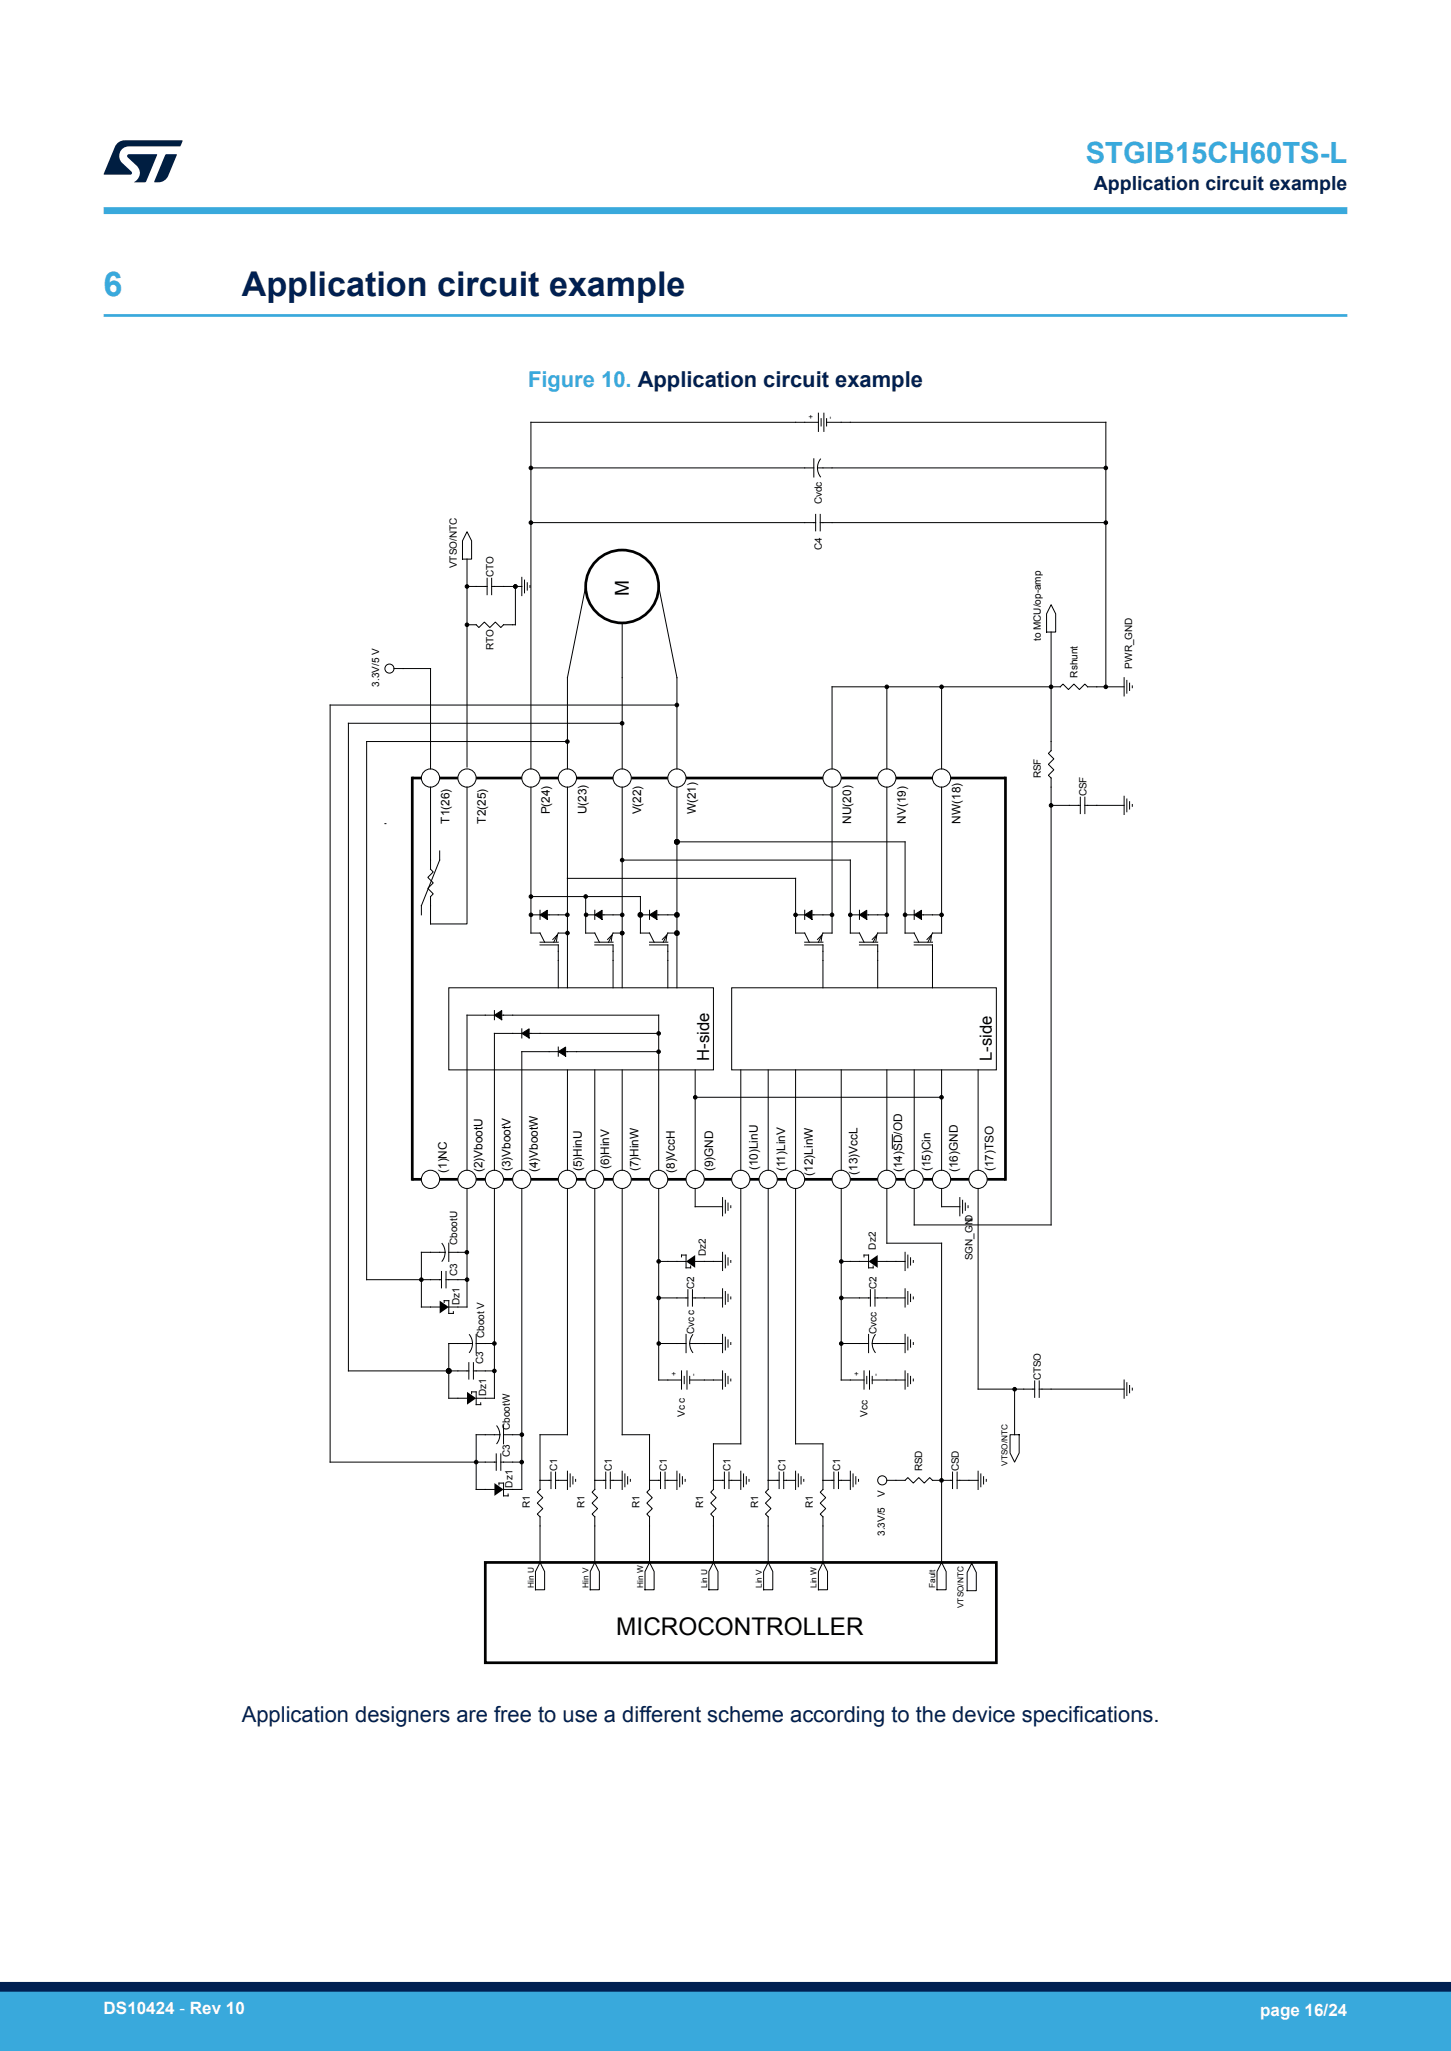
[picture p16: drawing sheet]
<svg xmlns="http://www.w3.org/2000/svg" width="210mm" height="297mm" viewBox="0 0 210 297" stroke-linecap="round" stroke-linejoin="round" font-family="sans-serif">
<defs><g id="words">
<text font-size="4.9" fill="#39a9dc" x="15" y="42.9">6</text>
<text font-size="4.9" fill="#002052" x="35" y="42.9">Application circuit example</text>
<text font-size="4.2" fill="#39a9dc" x="157.1" y="23.5">STGIB15CH60TS-L</text>
<text font-size="3.5" x="89.2" y="236.7">MICROCONTROLLER</text>
<text font-size="3.2" fill="#39a9dc" x="76.4" y="56.1">Figure 10. Application circuit example</text>
<text font-size="3.2" fill="#002052" x="35" y="249.4">Application designers are free to use a different scheme according to the device specifications.</text>
<text font-size="2.8" fill="#002052" x="158.3" y="27.5">Application circuit example</text>
<text font-size="2.8" x="91" y="86.2" transform="rotate(-90 91 86.2)">M</text>
<g font-size="2.5" fill="#fff">
<text x="15" y="291.6">DS10424 - Rev 10</text>
<text x="182.4" y="291.9">page 16/24</text>
</g>
<g font-size="2.4">
<text x="102.6" y="153.6" transform="rotate(-90 102.6 153.6)">H-side</text>
<text x="143.6" y="153.6" transform="rotate(-90 143.6 153.6)">L-side</text>
</g>
<g font-size="1.7">
<text x="65" y="119.3" transform="rotate(-90 65 119.3)">T1(26)</text>
<text x="70.3" y="119.3" transform="rotate(-90 70.3 119.3)">T2(25)</text>
<text x="79.6" y="117.9" transform="rotate(-90 79.6 117.9)">P(24)</text>
<text x="84.9" y="117.9" transform="rotate(-90 84.9 117.9)">U(23)</text>
<text x="92.8" y="117.9" transform="rotate(-90 92.8 117.9)">V(22)</text>
<text x="100.7" y="117.9" transform="rotate(-90 100.7 117.9)">W(21)</text>
<text x="123.2" y="119.3" transform="rotate(-90 123.2 119.3)">NU(20)</text>
<text x="131.1" y="119.3" transform="rotate(-90 131.1 119.3)">NV(19)</text>
<text x="139" y="119.3" transform="rotate(-90 139 119.3)">NW(18)</text>
<text x="64.7" y="169.9" transform="rotate(-90 64.7 169.9)">(1)NC</text>
<text x="69.8" y="169.7" transform="rotate(-90 69.8 169.7)">(2)VbootU</text>
<text x="73.9" y="169.6" transform="rotate(-90 73.9 169.6)">(3)VbootV</text>
<text x="77.9" y="169.7" transform="rotate(-90 77.9 169.7)">(4)VbootW</text>
<text x="84.2" y="169.6" transform="rotate(-90 84.2 169.6)">(5)HinU</text>
<text x="88.2" y="169.3" transform="rotate(-90 88.2 169.3)">(6)HinV</text>
<text x="92.4" y="169.6" transform="rotate(-90 92.4 169.6)">(7)HinW</text>
<text x="97.7" y="169.9" transform="rotate(-90 97.7 169.9)">(8)VccH</text>
<text x="103.2" y="169.6" transform="rotate(-90 103.2 169.6)">(9)GND</text>
<text x="109.7" y="169.5" transform="rotate(-90 109.7 169.5)">(10)LinU</text>
<text x="113.7" y="169.6" transform="rotate(-90 113.7 169.6)">(11)LinV</text>
<text x="117.6" y="170.2" transform="rotate(-90 117.6 170.2)">(12)LinW</text>
<text x="124.1" y="170.1" transform="rotate(-90 124.1 170.1)">(13)VccL</text>
<text x="130.6" y="169.7" transform="rotate(-90 130.6 169.7)">(14)SD/OD</text>
<text x="134.7" y="169.6" transform="rotate(-90 134.7 169.6)">(15)Cin</text>
<text x="138.6" y="169.7" transform="rotate(-90 138.6 169.7)">(16)GND</text>
<text x="143.8" y="169.6" transform="rotate(-90 143.8 169.6)">(17)TSO</text>
</g>
<g font-size="1.4">
<text x="118.9" y="73" transform="rotate(-90 118.9 73)">Cvdc</text>
<text x="66.1" y="82.3" transform="rotate(-90 66.1 82.3)">VTSO/NTC</text>
<text x="71.4" y="83.6" transform="rotate(-90 71.4 83.6)">CTO</text>
<text x="118.9" y="79.6" transform="rotate(-90 118.9 79.6)">C4</text>
<text x="71.4" y="94.2" transform="rotate(-90 71.4 94.2)">RTO</text>
<text x="150.6" y="92.9" transform="rotate(-90 150.6 92.9)">to MCU/op-amp</text>
<text x="54.9" y="99.5" transform="rotate(-90 54.9 99.5)">3.3V/5 V</text>
<text x="155.9" y="98.1" transform="rotate(-90 155.9 98.1)">Rshunt</text>
<text x="163.9" y="96.8" transform="rotate(-90 163.9 96.8)">PWR_GND</text>
<text x="150.6" y="112.7" transform="rotate(-90 150.6 112.7)">RSF</text>
<text x="157.3" y="115.3" transform="rotate(-90 157.3 115.3)">CSF</text>
<text x="66.2" y="184.8" transform="rotate(-90 66.2 184.8)">C3</text>
<text x="66.2" y="180.3" transform="rotate(-90 66.2 180.3)">CbootU</text>
<text x="102.2" y="181.9" transform="rotate(-90 102.2 181.9)">Dz2</text>
<text x="126.7" y="180.9" transform="rotate(-90 126.7 180.9)">Dz2</text>
<text x="140.7" y="182.5" transform="rotate(-90 140.7 182.5)">SGN_GND</text>
<text x="66.5" y="189" transform="rotate(-90 66.5 189)">Dz1</text>
<text x="100.5" y="186.6" transform="rotate(-90 100.5 186.6)">C2</text>
<text x="126.9" y="186.6" transform="rotate(-90 126.9 186.6)">C2</text>
<text x="69.9" y="197.5" transform="rotate(-90 69.9 197.5)">C3</text>
<text x="70.1" y="193.8" transform="rotate(-90 70.1 193.8)">Cboot V</text>
<text x="100.5" y="193.2" transform="rotate(-90 100.5 193.2)">Cvc c</text>
<text x="126.9" y="193.2" transform="rotate(-90 126.9 193.2)">Cvcc</text>
<text x="70.3" y="202.2" transform="rotate(-90 70.3 202.2)">Dz1</text>
<text x="150.6" y="199.8" transform="rotate(-90 150.6 199.8)">CTSO</text>
<text x="73.8" y="207.1" transform="rotate(-90 73.8 207.1)">CbootW</text>
<text x="99.1" y="205.1" transform="rotate(-90 99.1 205.1)">Vcc</text>
<text x="125.6" y="205.1" transform="rotate(-90 125.6 205.1)">Vcc</text>
<text x="73.8" y="210.9" transform="rotate(-90 73.8 210.9)">C3</text>
<text x="74.2" y="215.4" transform="rotate(-90 74.2 215.4)">Dz1</text>
<text x="80.6" y="213" transform="rotate(-90 80.6 213)">C1</text>
<text x="88.6" y="213" transform="rotate(-90 88.6 213)">C1</text>
<text x="96.5" y="213" transform="rotate(-90 96.5 213)">C1</text>
<text x="105.7" y="213" transform="rotate(-90 105.7 213)">C1</text>
<text x="113.7" y="213" transform="rotate(-90 113.7 213)">C1</text>
<text x="121.6" y="213" transform="rotate(-90 121.6 213)">C1</text>
<text x="133.5" y="213" transform="rotate(-90 133.5 213)">RSD</text>
<text x="138.8" y="213" transform="rotate(-90 138.8 213)">CSD</text>
<text x="76.7" y="218.3" transform="rotate(-90 76.7 218.3)">R1</text>
<text x="84.6" y="218.3" transform="rotate(-90 84.6 218.3)">R1</text>
<text x="92.5" y="218.3" transform="rotate(-90 92.5 218.3)">R1</text>
<text x="101.8" y="218.3" transform="rotate(-90 101.8 218.3)">R1</text>
<text x="109.7" y="218.3" transform="rotate(-90 109.7 218.3)">R1</text>
<text x="117.6" y="218.3" transform="rotate(-90 117.6 218.3)">R1</text>
<text x="128.1" y="216.8" transform="rotate(-90 128.1 216.8)">V</text>
<text x="128.1" y="222.4" transform="rotate(-90 128.1 222.4)">3.3V/5</text>
</g>
<g font-size="1.2">
<text x="145.8" y="212.3" transform="rotate(-90 145.8 212.3)">VTSO/NTC</text>
<text x="77.2" y="229.9" transform="rotate(-90 77.2 229.9)">Hin U</text>
<text x="85.2" y="229.9" transform="rotate(-90 85.2 229.9)">Hin V</text>
<text x="93.1" y="229.9" transform="rotate(-90 93.1 229.9)">Hin W</text>
<text x="102.3" y="229.9" transform="rotate(-90 102.3 229.9)">Lin U</text>
<text x="110.3" y="229.9" transform="rotate(-90 110.3 229.9)">Lin V</text>
<text x="118.2" y="229.9" transform="rotate(-90 118.2 229.9)">Lin W</text>
<text x="135.4" y="229.9" transform="rotate(-90 135.4 229.9)">Fault</text>
<text x="139.4" y="232.9" transform="rotate(-90 139.4 232.9)">VTSO/NTC</text>
</g>
<g font-size="1.1">
<text x="117.7" y="60.6" transform="rotate(-90 117.7 60.6)">+</text>
<text x="120.5" y="60.6" transform="rotate(-90 120.5 60.6)">-</text>
<text x="97.9" y="199.3" transform="rotate(-90 97.9 199.3)">+</text>
<text x="100.7" y="199.3" transform="rotate(-90 100.7 199.3)">-</text>
<text x="124.3" y="199.3" transform="rotate(-90 124.3 199.3)">+</text>
<text x="127.1" y="199.3" transform="rotate(-90 127.1 199.3)">-</text>
</g>
</g></defs>
<path d="M15 45.7h180" fill="none" stroke="#39a9dc" stroke-width=".4"/>
<g fill="none" stroke="#000" stroke-width=".14">
<path d="M118.4 59.8v2.7M119.2 59.8v2.7M67.6 77l.7 1.3v2.7h-1.4v-2.7zM76.8 67.8h41M76.8 75.7h41.2M117.8 66.4v2.7M118 74.5v2.4M118.3 67.8h41.7M118.4 61.2h-41.6v50.1M118.7 75.7h41.3M118.7 74.5v2.4M118.7 66.5a2.13 2.13 0 0 0 0 2.5"/>
<path d="M118.8 60.6v1.1M119.6 61.2h40.4v38.3M119.6 60.6v1.1M57 96.8h5.3v14.5M67.6 81v30.1M67.6 84.9h2.9M70.5 83.7v2.4M71.2 84.9h4.3M71.2 83.7v2.4M74.6 84.9v5.6h-1.7l-.4 .4-.8-.8-.8 .8-.8-.8-.8 .8-.4-.4h-1.3M75.5 83.6v2.6M75.9 84v1.8"/>
<path d="M76.3 84.4v1.1M76.7 84.8v.3M84.8 84.9l-2.7 13.2v13.2M90 90.2v21.1M95.3 84.9l2.7 13.2v13.2M128.4 99.5v11.8M136.3 99.5v11.8M152.1 91.5v17.2l-.4 .4 .8 .8-.8 .8 .8 .8-.8 .8 .4 .4v64.7h-19.8v-5.3M152.1 87.6l.7 1.3v2.6h-1.3v-2.6zM162.7 99.5h-5.3l-.4-.4-.8 .7-.8-.7-.8 .7-.8-.7-.4 .4h-33v11.8M162.7 98.1v2.7M163.1 98.5v1.9"/>
<path d="M163.5 98.9v1.1M163.9 99.3v.3M55.7 119.3h.1M67.6 114v19.8h-5.3v-4l.4-.4-.8-.8 .8-.8-.8-.7 .8-.8-.4-.4v-11.9M76.8 114v21.1h1.4l.6 1.3M82.1 107.4h-29v77.9h10.8M82.1 114v29M90 114v29M90 104.7h-39.6v93.8h17.5M98 102.1h-50.2v109.6h24M98 114v29M120.4 114v21.1h-1.3l-.7 1.3"/>
<path d="M128.4 114v21.1h-1.4l-.6 1.3M136.3 114v21.1h-1.3l-.7 1.3M152.1 116.6h4.3M156.4 115.4v2.4M157 116.6h5.7M157 115.4v2.4M162.7 115.3v2.6M163.1 115.7v1.9M163.5 116.1v1.1M163.9 116.5v.3M63.6 123.2v1.3l-2.6 6.7v1.3M76.8 129.8h15.9v5.3h1.3l.7 1.3"/>
<path d="M76.8 132.5h1.4M78.2 131.8v1.3M78.2 136.8h2.6v6.2M78.2 136.4h2.6M78.2 132.5l1-.7v1.3zM79.2 132.5h2.9M80 136l.7-.6-.2 .9M82.1 127.2h33v7.9h1.4l.6 1.3M82.1 135.1h-1.3l-.7 1.3M84.8 129.8v5.3h1.3l.6 1.3M84.8 132.5h1.3M86.1 131.8v1.3"/>
<path d="M86.1 136.8h2.6v6.2M86.1 136.4h2.6M86.1 132.5l1-.7v1.3zM87.1 132.5h2.9M87.9 136l.7-.6-.1 .9M90 124.5h33.1v10.6h1.3l.6 1.3M90 135.1h-1.3l-.6 1.3M92.7 132.5h1.3M94 131.8v1.3M94 136.8h2.7v6.2M94 136.4h2.7M94 132.5l1.1-.7v1.3z"/>
<path d="M95.1 132.5h2.9M95.9 136l.6-.6-.1 .9M98 121.9h33v13.2h1.3l.7 1.3M98 135.1h-1.3l-.7 1.3M115.1 132.5h1.4M116.5 136.8h2.6v6.2M116.5 136.4h2.6M116.5 131.8v1.3M116.5 132.5l1-.7v1.3zM117.5 132.5h2.9M118.3 136l.7-.6-.2 .9M123.1 132.5h1.3"/>
<path d="M124.4 136.8h2.6v6.2M124.4 136.4h2.6M124.4 131.8v1.3M124.4 132.5l1-.7v1.3zM125.4 132.5h3M126.2 136l.7-.6-.1 .9M131 132.5h1.3M132.3 131.8v1.3M132.3 136.8h2.7v6.2M132.3 136.4h2.7M132.3 132.5l1.1-.7v1.3zM133.4 132.5h2.9"/>
<path d="M134.2 136l.6-.6-.1 .9M65 143h38.3v11.9h-38.3zM71.6 146.3v1.4M71.6 147h-4v22.5M71.6 147l1-.7v1.4zM72.6 147h22.7v22.5M75.5 149v1.3M75.5 149.6h-3.9v19.9M75.5 149.6l1.1-.6v1.3zM76.6 149.6h18.7M80.8 152.3h-5.3v17.2M80.8 151.6v1.3"/>
<path d="M80.8 152.3l1.1-.7v1.3zM81.9 152.3h13.4M82.1 154.9v14.6M86.1 154.9v14.6M90 154.9v14.6M100.6 154.9v14.6M100.6 158.9h35.7M105.9 143h38.3v11.9h-38.3zM107.2 154.9v14.6M111.2 154.9v14.6M115.1 154.9v14.6M121.7 154.9v14.6"/>
<path d="M128.4 154.9v14.6M132.3 154.9v14.6M136.3 154.9v14.6M141.6 154.9v14.6M67.6 172.1v17.2h-2.6M71.6 172.1v30.4h-2.7M75.5 172.1v35.7M82.1 172.1v35.7h-3.9v7.9l-.4 .4 .8 .8-.8 .8 .8 .8-.8 .7 .4 .4v6.7M86.1 172.1v43.6l-.4 .4 .8 .8-.8 .8 .8 .8-.8 .7 .4 .4v6.7M90 172.1v35.7h4v7.9l-.4 .4 .8 .8-.8 .8 .8 .8-.8 .7 .4 .4v6.7M95.3 172.1v10.6h4M100.6 172.1v2.6h4"/>
<path d="M104.6 173.4v2.7M105 173.8v1.9M105.4 174.2v1.1M105.8 174.6v.3M107.2 172.1v37h-3.9v6.6l-.4 .4 .7 .8-.7 .8 .7 .8-.7 .7 .4 .4v6.7M111.2 172.1v43.6l-.4 .4 .8 .8-.8 .8 .8 .8-.8 .7 .4 .4v6.7M115.1 172.1v37h4v6.6l-.4 .4 .8 .8-.8 .8 .8 .8-.8 .7 .4 .4v6.7M121.7 172.1v10.6h4M128.4 172.1v7.9h7.9v46.3M129.1 164.3v2M136.3 172.1v2.6h2.6M138.9 173.4v2.7"/>
<path d="M139.3 173.8v1.9M139.7 174.2v1.1M140.1 174.6v.3M141.6 172.1v29.1h5.2v6.6M63.9 184.1v2.4M64 180.1a2.09 2.09 0 0 1 0 2.5M64.3 188.6v-.3h.7v1.9h.6v-.3M64.4 181.3h-3.4v8h2.6M64.6 185.3h3M64.6 184.1v2.4M65 180v2.7M65 181.3h2.6"/>
<path d="M67.9 197.3v2.4M67.9 193.3a2.08 2.08 0 0 1 .5 1.3M68.4 194.6a2.08 2.08 0 0 1-.5 1.2M68.4 194.6h-3.4v7.9h2.6M68.5 198.5h3.1M68.5 197.3v2.4M68.9 194.6h2.7M68.9 193.2v2.7M95.3 194.6h4M95.3 187.9h4.3M95.3 182.7v17.1h3.3M98.6 182v-.3h.7v1.9h.7v-.3"/>
<path d="M98.6 198.5v2.7M99 199.3v1.1M99.3 193.2v2.7M99.4 198.5v2.7M99.6 186.8v2.3M99.8 194.6h4.8M99.8 199.8h4.8M99.8 199.3v1.1M100.2 187.9h4.4M100.2 186.8v2.3M100.3 193.3a2.11 2.11 0 0 0 0 2.5M100.6 182.7h4"/>
<path d="M104.6 181.3v2.7M104.6 186.6v2.7M104.6 193.2v2.7M104.6 198.5v2.7M105 181.7v1.9M105 187v1.9M105 193.6v1.9M105 198.9v1.9M105.4 182.1v1.1M105.4 187.4v1.1M105.4 194v1.1M105.4 199.3v1.1"/>
<path d="M105.8 182.5v.3M105.8 187.8v.3M105.8 194.4v.3M105.8 199.7v.3M121.7 194.6h4M121.7 187.9h4.3M121.7 182.7v17.1h3.3M125 182v-.3h.7v1.9h.7v-.3M125 198.5v2.7M125.4 199.3v1.1M125.7 193.2v2.7M125.8 198.5v2.7"/>
<path d="M126 186.8v2.3M126.2 194.6h4.8M126.2 199.8h4.8M126.2 199.3v1.1M126.6 187.9h4.4M126.6 186.8v2.3M126.7 193.3a2.11 2.11 0 0 0 0 2.5M127 182.7h4M131 181.3v2.7M131 186.6v2.7M131 193.2v2.7M131 198.5v2.7"/>
<path d="M131.4 181.7v1.9M131.4 187v1.9M131.4 193.6v1.9M131.4 198.9v1.9M131.8 182.1v1.1M131.8 187.4v1.1M131.8 194v1.1M131.8 199.3v1.1M132.2 182.5v.3M132.2 187.8v.3M132.2 194.4v.3M132.2 199.7v.3"/>
<path d="M149.7 200v2.3M150.4 200v2.3M162.7 199.8v2.7M68.3 201.8v-.2h.6v1.8h.7v-.3M71.8 210.5v2.4M71.9 206.5a2.09 2.09 0 0 1 0 2.5M72.2 215v-.2h.7v1.8h.6v-.3M72.3 207.8h-3.4v7.9h2.7M72.5 210.5v2.4M72.9 207.8h2.6M72.9 206.4v2.7M75.5 211.7v4h-2.6"/>
<path d="M75.5 207.8v3.9h-3M78.2 214.4h1.5M79.7 213.2v2.4M80.4 214.4h1.7M80.4 213.2v2.4M82.1 213v2.7M82.5 213.4v1.9M82.9 213.8v1.1M83.3 214.2v.3M86.1 214.4h1.6M87.7 213.2v2.4M88.3 214.4h1.7"/>
<path d="M88.3 213.2v2.4M90 213v2.7M90.4 213.4v1.9M90.8 213.8v1.1M91.2 214.2v.3M94 214.4h1.6M95.6 213.2v2.4M96.3 214.4h1.7M96.3 213.2v2.4M98 213v2.7M98.4 213.4v1.9M98.8 213.8v1.1"/>
<path d="M99.2 214.2v.3M103.3 214.4h1.5M104.8 213.2v2.4M105.5 214.4h1.7M105.5 213.2v2.4M107.2 213v2.7M107.6 213.4v1.9M108 213.8v1.1M108.4 214.2v.3M111.2 214.4h1.6M112.8 213.2v2.4M113.4 214.4h1.7"/>
<path d="M113.4 213.2v2.4M115.1 213v2.7M115.5 213.4v1.9M115.9 213.8v1.1M116.3 214.2v.3M119.1 214.4h1.6M120.7 213.2v2.4M121.3 214.4h1.8M121.3 213.2v2.4M123.1 213v2.7M123.5 213.4v1.9M123.9 213.8v1.1"/>
<path d="M124.3 214.2v.3M128.4 214.4h2.6l.4-.4 .8 .8 .8-.8 .8 .8 .8-.8 .4 .4h2.9M137.9 213.2v2.4M138.5 214.4h3.1M138.5 213.2v2.4M141.6 213v2.7M142 213.4v1.9M142.4 213.8v1.1M142.7 214.2v.3M146.2 207.8h1.3v2.6l-.7 1.3-.6-1.3zM146.8 201.2h2.9M150.4 201.2h12.3"/>
<path d="M163.1 200.2v1.9M163.5 200.6v1.1M163.9 201v.3M78.2 226.3l.6 1.3v2.6h-1.3v-2.6zM86.1 226.3l.6 1.3v2.6h-1.3v-2.6zM94 226.3l.7 1.3v2.6h-1.3v-2.6zM103.3 226.3l.6 1.3v2.6h-1.3v-2.6zM111.2 226.3l.6 1.3v2.6h-1.3v-2.6zM119.1 226.3l.7 1.3v2.6h-1.4v-2.6zM136.3 226.3l.6 1.3v2.6h-1.3v-2.6zM140.6 226.4l.7 1.3v2.6h-1.3v-2.6z"/>
<circle cx="76.8" cy="75.7" r=".26"/>
<circle cx="76.8" cy="67.8" r=".26"/>
<circle cx="160" cy="75.7" r=".26"/>
<circle cx="160" cy="67.8" r=".26"/>
<circle cx="56.4" cy="96.8" r=".66"/>
<circle cx="67.6" cy="90.5" r=".26"/>
<circle cx="67.6" cy="84.9" r=".26"/>
<circle cx="74.6" cy="84.9" r=".26"/>
<circle cx="128.3" cy="99.5" r=".26"/>
<circle cx="136.3" cy="99.5" r=".26"/>
<circle cx="152.1" cy="99.5" r=".26"/>
<circle cx="160" cy="99.5" r=".26"/>
<circle cx="62.3" cy="112.7" r="1.32"/>
<circle cx="67.6" cy="112.7" r="1.32"/>
<circle cx="76.8" cy="112.7" r="1.32"/>
<circle cx="82.1" cy="107.4" r=".26"/>
<circle cx="82.1" cy="112.7" r="1.32"/>
<circle cx="90" cy="104.7" r=".26"/>
<circle cx="90" cy="112.7" r="1.32"/>
<circle cx="98" cy="102.1" r=".26"/>
<circle cx="98" cy="112.7" r="1.32"/>
<circle cx="120.4" cy="112.7" r="1.32"/>
<circle cx="128.3" cy="112.7" r="1.32"/>
<circle cx="136.3" cy="112.7" r="1.32"/>
<circle cx="152.1" cy="116.6" r=".26"/>
<circle cx="76.8" cy="129.8" r=".26"/>
<circle cx="76.8" cy="132.5" r=".26"/>
<circle cx="82.1" cy="132.5" r=".26"/>
<circle cx="82.1" cy="135.1" r=".26"/>
<circle cx="84.8" cy="129.8" r=".26"/>
<circle cx="84.8" cy="132.5" r=".26"/>
<circle cx="90" cy="124.6" r=".26"/>
<circle cx="90" cy="135.1" r=".26"/>
<circle cx="90" cy="132.5" r=".26"/>
<circle cx="98" cy="121.9" r=".26"/>
<circle cx="115.1" cy="132.5" r=".26"/>
<circle cx="120.4" cy="132.5" r=".26"/>
<circle cx="123.1" cy="132.5" r=".26"/>
<circle cx="128.3" cy="132.5" r=".26"/>
<circle cx="131" cy="132.5" r=".26"/>
<circle cx="136.3" cy="132.5" r=".26"/>
<circle cx="95.3" cy="152.3" r=".26"/>
<circle cx="95.3" cy="149.6" r=".26"/>
<circle cx="100.6" cy="158.9" r=".26"/>
<circle cx="136.3" cy="158.9" r=".26"/>
<circle cx="62.3" cy="170.8" r="1.32"/>
<circle cx="67.6" cy="170.8" r="1.32"/>
<circle cx="71.6" cy="170.8" r="1.32"/>
<circle cx="75.5" cy="170.8" r="1.32"/>
<circle cx="82.1" cy="170.8" r="1.32"/>
<circle cx="86.1" cy="170.8" r="1.32"/>
<circle cx="90" cy="170.8" r="1.32"/>
<circle cx="95.3" cy="170.8" r="1.32"/>
<circle cx="100.6" cy="170.8" r="1.32"/>
<circle cx="107.2" cy="170.8" r="1.32"/>
<circle cx="111.2" cy="170.8" r="1.32"/>
<circle cx="115.1" cy="170.8" r="1.32"/>
<circle cx="121.7" cy="170.8" r="1.32"/>
<circle cx="128.3" cy="170.8" r="1.32"/>
<circle cx="132.3" cy="170.8" r="1.32"/>
<circle cx="136.3" cy="170.8" r="1.32"/>
<circle cx="141.6" cy="170.8" r="1.32"/>
<circle cx="61" cy="185.3" r=".26"/>
<circle cx="64.9" cy="198.5" r=".26"/>
<circle cx="67.6" cy="181.3" r=".26"/>
<circle cx="67.6" cy="185.3" r=".26"/>
<circle cx="71.5" cy="198.5" r=".26"/>
<circle cx="71.6" cy="194.5" r=".26"/>
<circle cx="95.3" cy="182.7" r=".26"/>
<circle cx="95.3" cy="187.9" r=".26"/>
<circle cx="95.3" cy="194.6" r=".26"/>
<circle cx="121.8" cy="194.6" r=".26"/>
<circle cx="121.8" cy="182.7" r=".26"/>
<circle cx="121.8" cy="187.9" r=".26"/>
<circle cx="68.9" cy="211.7" r=".26"/>
<circle cx="75.5" cy="211.7" r=".26"/>
<circle cx="75.5" cy="207.8" r=".26"/>
<circle cx="127.7" cy="214.4" r=".66"/>
<circle cx="136.3" cy="214.4" r=".26"/>
<circle cx="146.8" cy="201.2" r=".26"/>
</g>
<g fill="#000" stroke="#000" stroke-width=".32">
<circle cx="92.7" cy="132.5" r=".26"/>
<circle cx="98" cy="135.1" r=".26"/>
<circle cx="98" cy="132.5" r=".26"/>
<circle cx="98" cy="121.9" r=".26"/>
<circle cx="64.9" cy="198.5" r=".26"/>
</g>
<g fill="#000">
<path d="M78.2 132.5l1-.7v1.3zM86.1 132.5l1-.7v1.3zM94 132.5l1.1-.7v1.3zM116.5 132.5l1-.7v1.3zM124.4 132.5l1-.7v1.3zM132.3 132.5l1.1-.7v1.3zM71.6 147l1-.7v1.4zM75.5 149.6l1.1-.6v1.3zM80.8 152.3l1.1-.7v1.3zM63.6 188.3l1.4 1-1.4 .9zM99.3 182.7l1.3-1v1.9zM125.7 182.7l1.3-1v1.9z"/>
<path d="M67.6 201.6l1.3 .9-1.3 .9z"/>
<circle cx="76.8" cy="75.7" r=".26"/>
<circle cx="76.8" cy="67.8" r=".26"/>
<circle cx="160" cy="75.7" r=".26"/>
<circle cx="160" cy="67.8" r=".26"/>
<circle cx="67.6" cy="90.5" r=".26"/>
<circle cx="67.6" cy="84.9" r=".26"/>
<circle cx="74.6" cy="84.9" r=".26"/>
<circle cx="128.3" cy="99.5" r=".26"/>
<circle cx="136.3" cy="99.5" r=".26"/>
<circle cx="152.1" cy="99.5" r=".26"/>
<circle cx="160" cy="99.5" r=".26"/>
<circle cx="82.1" cy="107.4" r=".26"/>
<circle cx="90" cy="104.7" r=".26"/>
<circle cx="98" cy="102.1" r=".26"/>
<circle cx="152.1" cy="116.6" r=".26"/>
<circle cx="76.8" cy="129.8" r=".26"/>
<circle cx="76.8" cy="132.5" r=".26"/>
<circle cx="82.1" cy="132.5" r=".26"/>
<circle cx="82.1" cy="135.1" r=".26"/>
<circle cx="84.8" cy="129.8" r=".26"/>
<circle cx="84.8" cy="132.5" r=".26"/>
<circle cx="90" cy="124.6" r=".26"/>
<circle cx="90" cy="135.1" r=".26"/>
<circle cx="90" cy="132.5" r=".26"/>
<circle cx="98" cy="121.9" r=".26"/>
<circle cx="115.1" cy="132.5" r=".26"/>
<circle cx="120.4" cy="132.5" r=".26"/>
<circle cx="123.1" cy="132.5" r=".26"/>
<circle cx="128.3" cy="132.5" r=".26"/>
<circle cx="131" cy="132.5" r=".26"/>
<circle cx="136.3" cy="132.5" r=".26"/>
<circle cx="95.3" cy="152.3" r=".26"/>
<circle cx="95.3" cy="149.6" r=".26"/>
<circle cx="100.6" cy="158.9" r=".26"/>
<circle cx="136.3" cy="158.9" r=".26"/>
<circle cx="61" cy="185.3" r=".26"/>
<circle cx="64.9" cy="198.5" r=".26"/>
<circle cx="67.6" cy="181.3" r=".26"/>
<circle cx="67.6" cy="185.3" r=".26"/>
<circle cx="71.5" cy="198.5" r=".26"/>
<circle cx="71.6" cy="194.5" r=".26"/>
<circle cx="95.3" cy="182.7" r=".26"/>
<circle cx="95.3" cy="187.9" r=".26"/>
<circle cx="95.3" cy="194.6" r=".26"/>
<circle cx="121.8" cy="194.6" r=".26"/>
<circle cx="121.8" cy="182.7" r=".26"/>
<circle cx="121.8" cy="187.9" r=".26"/>
<circle cx="68.9" cy="211.7" r=".26"/>
<circle cx="75.5" cy="211.7" r=".26"/>
<circle cx="75.5" cy="207.8" r=".26"/>
<circle cx="136.3" cy="214.4" r=".26"/>
<circle cx="146.8" cy="201.2" r=".26"/>
</g>
<g fill="#000">
<path d="M71.6 214.8l1.3 .9-1.3 .9z"/>
<circle cx="152.1" cy="99.5" r=".26"/>
</g>
<g fill="none" stroke="#000" stroke-width=".39">
<path d="M61 112.7h-1.3v58.1h1.3M63.6 112.7h2.7M68.9 112.7h6.6M78.2 112.7h2.6M83.4 112.7h5.3M91.4 112.7h5.3M99.3 112.7h19.8M121.7 112.7h5.3M129.7 112.7h5.3M137.6 112.7h7.9v58.1h-2.6M63.6 170.8h2.7M68.9 170.8h1.3"/>
<path d="M72.9 170.8h1.3M76.8 170.8h4M83.4 170.8h1.4M87.4 170.8h1.3M91.4 170.8h2.6M96.7 170.8h2.6M101.9 170.8h4M108.5 170.8h1.4M112.5 170.8h1.3M116.5 170.8h3.9M123.1 170.8h3.9M129.7 170.8h1.3"/>
<path d="M133.6 170.8h1.4M137.6 170.8h2.6M70.2 226.3h74v14.5h-74z"/>
<circle cx="90" cy="84.9" r="5.3"/>
</g>
<path d="M15 30.5h180" fill="none" stroke="#39a9dc" stroke-width="1"/>
<g fill="#001e41">
<path d="M17.1 20.7l.6-.3 .3-.1h8.3l.1 .1-.3 .8h-7.4a1.4 1.4 0 0 0-1.3 .8 1.4 1.4 0 0 0 .2 1.5l1.4 1.3 .1 .2-.1 .2-4 .1 1.6-4.1z"/>
<path d="M24 22.4l1.5-.1 .1 .1-1.3 3.1a1.54 1.54 0 0 1-1.4 .9h-.5l-.1-.1z"/>
<path d="M18.5 22.4l.2-.1h4v.1l-1.6 4h-1.7a1.48 1.48 0 0 0 .4-2.4l-1.3-1.2-.1-.2z"/>
</g>
<g fill="#39a9dc">
<path d="M0 288.4h210v8.6h-210z" fill-rule="evenodd"/>
<path d="M-.1 288.4h210.2v4.4h-210.2z" fill-rule="evenodd"/>
</g>
<path d="M0 287.7h210" fill="none" stroke="#002052" stroke-width="1.4"/>
<use href="#words"/>
</svg>
